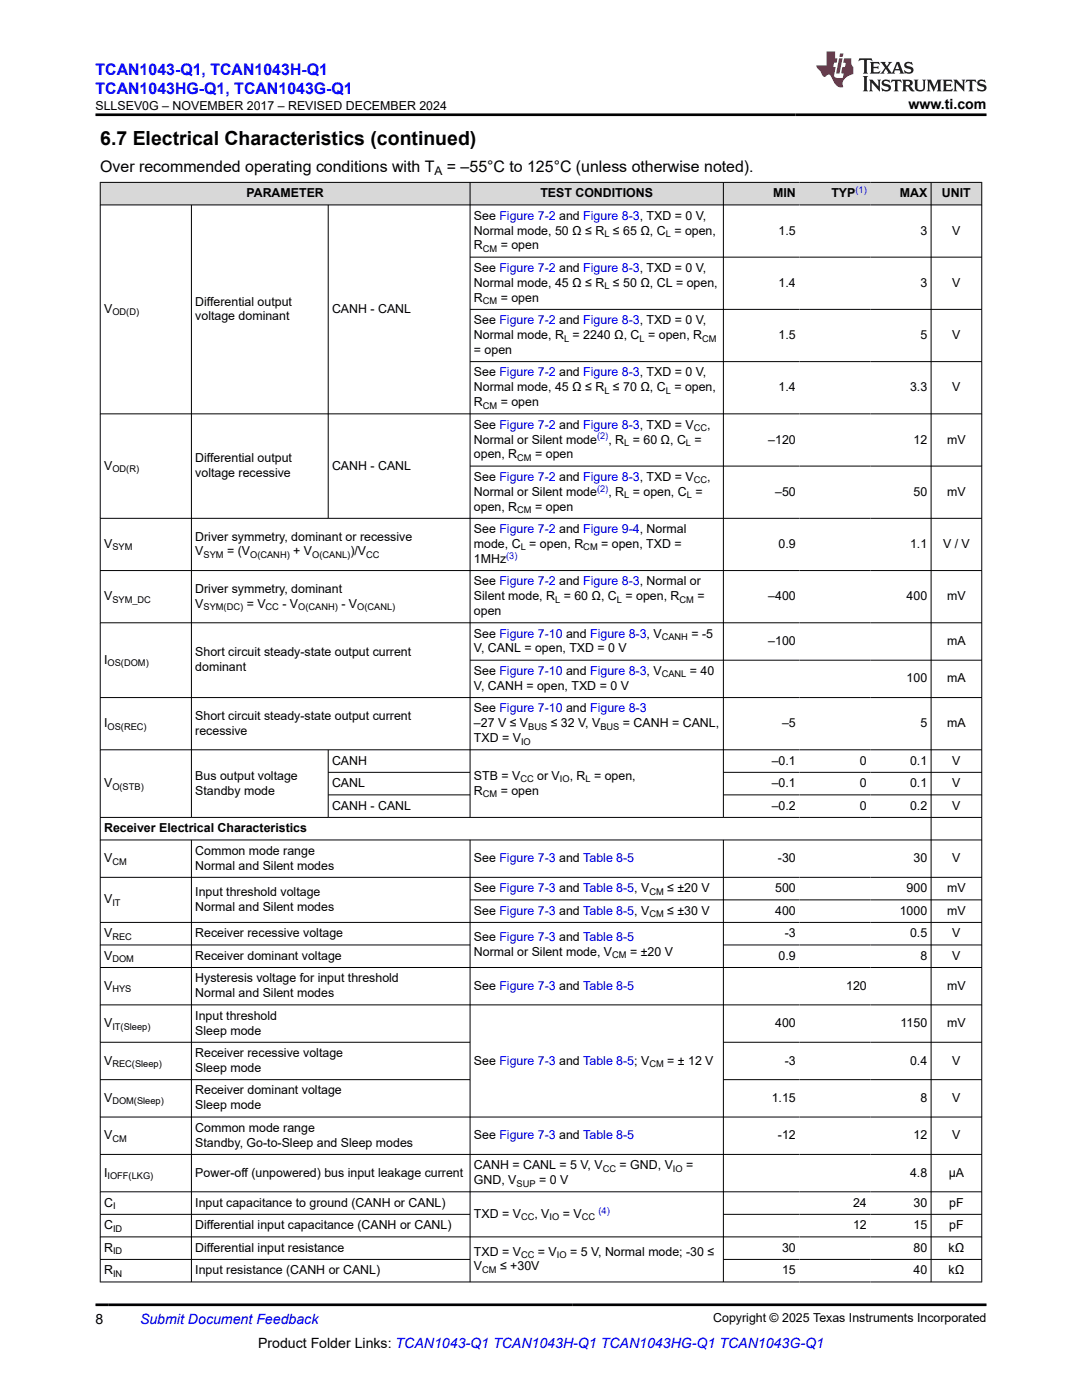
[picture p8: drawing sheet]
<svg xmlns="http://www.w3.org/2000/svg" width="216mm" height="279mm" viewBox="0 0 216 279" stroke-linecap="round" stroke-linejoin="round" font-family="sans-serif">
<defs><g id="words">
<text font-size="3.9" x="20" y="28.8">6.7 Electrical Characteristics (continued)</text>
<g font-size="3.2" fill="#00f">
<text x="19.1" y="14.9">TCAN1043-Q1, TCAN1043H-Q1</text>
<text x="19.1" y="18.7">TCAN1043HG-Q1, TCAN1043G-Q1</text>
</g>
<g font-size="3.2">
<text x="20" y="34.3">Over recommended operating conditions with T</text>
<text x="89.2" y="34.3">= –55°C to 125°C (unless otherwise noted).</text>
</g>
<g font-size="2.8">
<text x="181.3" y="21.8">www.ti.com</text>
<text x="19.1" y="264.2">8</text>
<text x="51.5" y="269">Product Folder Links: TCAN1043-Q1 TCAN1043H-Q1 TCAN1043HG-Q1 TCAN1043G-Q1</text>
</g>
<text font-size="2.8" fill="#00f" x="27.9" y="264.2">Submit Document Feedback</text>
<g font-size="2.5">
<text x="19.1" y="21.9">SLLSEV0G – NOVEMBER 2017 – REVISED DECEMBER 2024</text>
<text x="49.2" y="39.4">PARAMETER</text>
<text x="107.8" y="39.4">TEST CONDITIONS</text>
<text x="154.3" y="39.4">MIN</text>
<text x="165.9" y="39.4">TYP</text>
<text x="179.5" y="39.4">MAX</text>
<text x="188" y="39.4">UNIT</text>
<text x="94.6" y="43.9">See Figure 7-2 and Figure 8-3, TXD = 0 V,</text>
<text x="94.6" y="46.8">Normal mode, 50 Ω ≤ R ≤ 65 Ω, C = open,</text>
<text x="155.4" y="46.8">1.5</text>
<text x="183.7" y="46.8">3</text>
<text x="190" y="46.8">V</text>
<text x="94.6" y="49.8">R</text>
<text x="99.9" y="49.8">= open</text>
<text x="94.6" y="54.3">See Figure 7-2 and Figure 8-3, TXD = 0 V,</text>
<text x="94.6" y="57.2">Normal mode, 45 Ω ≤ R ≤ 50 Ω, CL = open,</text>
<text x="155.4" y="57.2">1.4</text>
<text x="183.7" y="57.2">3</text>
<text x="190" y="57.2">V</text>
<text x="20.8" y="62.5">V</text>
<text x="39" y="61">Differential output</text>
<text x="39" y="63.9">voltage dominant</text>
<text x="66.3" y="62.5">CANH - CANL</text>
<text x="94.6" y="60.2">R</text>
<text x="94.6" y="64.7">See Figure 7-2 and Figure 8-3, TXD = 0 V,</text>
<text x="99.9" y="60.2">= open</text>
<text x="94.6" y="70.6">= open</text>
<text x="94.6" y="67.7">Normal mode, R = 2240 Ω, C = open, R</text>
<text x="155.4" y="67.7">1.5</text>
<text x="183.7" y="67.7">5</text>
<text x="190" y="67.7">V</text>
<text x="94.6" y="75.1">See Figure 7-2 and Figure 8-3, TXD = 0 V,</text>
<text x="94.6" y="78.1">Normal mode, 45 Ω ≤ R ≤ 70 Ω, C = open,</text>
<text x="94.6" y="81.1">R</text>
<text x="99.9" y="81.1">= open</text>
<text x="155.4" y="78.1">1.4</text>
<text x="181.6" y="78.1">3.3</text>
<text x="190" y="78.1">V</text>
<text x="94.6" y="88.5">Normal or Silent mode</text>
<text x="94.6" y="85.6">See Figure 7-2 and Figure 8-3, TXD = V</text>
<text x="121.4" y="88.5">, R = 60 Ω, C =</text>
<text x="141.1" y="85.6">,</text>
<text x="153.3" y="88.5">–120</text>
<text x="182.3" y="88.5">12</text>
<text x="189" y="88.5">mV</text>
<text x="20.8" y="93.7">V</text>
<text x="39" y="92.2">Differential output</text>
<text x="39" y="95.2">voltage recessive</text>
<text x="66.3" y="93.7">CANH - CANL</text>
<text x="94.6" y="91.5">open, R</text>
<text x="94.6" y="96">See Figure 7-2 and Figure 8-3, TXD = V</text>
<text x="106.8" y="91.5">= open</text>
<text x="141.1" y="96">,</text>
<text x="94.6" y="98.9">Normal or Silent mode</text>
<text x="94.6" y="101.9">open, R</text>
<text x="106.8" y="101.9">= open</text>
<text x="121.4" y="98.9">, R = open, C =</text>
<text x="154.7" y="98.9">–50</text>
<text x="182.3" y="98.9">50</text>
<text x="189" y="98.9">mV</text>
<text x="39" y="107.9">Driver symmetry, dominant or recessive</text>
<text x="94.6" y="106.4">See Figure 7-2 and Figure 9-4, Normal</text>
<text x="20.8" y="109.4">V</text>
<text x="39" y="110.8">V</text>
<text x="45.3" y="110.8">= (V</text>
<text x="58.5" y="110.8">+ V</text>
<text x="69.9" y="110.8">)/V</text>
<text x="94.6" y="112.3">1MHz</text>
<text x="94.6" y="109.4">mode, C = open, R</text>
<text x="120" y="109.4">= open, TXD =</text>
<text x="155.4" y="109.4">0.9</text>
<text x="181.6" y="109.4">1.1</text>
<text x="188.2" y="109.4">V / V</text>
<text x="20.8" y="119.8">V</text>
<text x="39" y="118.3">Driver symmetry, dominant</text>
<text x="94.6" y="119.8">Silent mode, R = 60 Ω, C = open, R</text>
<text x="94.6" y="116.8">See Figure 7-2 and Figure 8-3, Normal or</text>
<text x="139.1" y="119.8">=</text>
<text x="153.3" y="119.8">–400</text>
<text x="180.9" y="119.8">400</text>
<text x="189" y="119.8">mV</text>
<text x="39" y="121.3">V</text>
<text x="49.2" y="121.3">= V</text>
<text x="56.4" y="121.3">- V</text>
<text x="68.1" y="121.3">- V</text>
<text x="94.6" y="122.8">open</text>
<text x="39" y="131">Short circuit steady-state output current</text>
<text x="94.6" y="130.2">V, CANL = open, TXD = 0 V</text>
<text x="94.6" y="127.3">See Figure 7-10 and Figure 8-3, V</text>
<text x="138" y="127.3">= -5</text>
<text x="153.3" y="128.7">–100</text>
<text x="189" y="128.7">mA</text>
<text x="20.8" y="132.5">I</text>
<text x="39" y="133.9">dominant</text>
<text x="94.6" y="137.7">V, CANH = open, TXD = 0 V</text>
<text x="94.6" y="134.7">See Figure 7-10 and Figure 8-3, V</text>
<text x="137.7" y="134.7">= 40</text>
<text x="180.9" y="136.2">100</text>
<text x="189" y="136.2">mA</text>
<text x="39" y="143.7">Short circuit steady-state output current</text>
<text x="94.6" y="142.2">See Figure 7-10 and Figure 8-3</text>
<text x="20.8" y="145.1">I</text>
<text x="39" y="146.6">recessive</text>
<text x="94.6" y="148.1">TXD = V</text>
<text x="94.6" y="145.1">–27 V ≤ V</text>
<text x="109.9" y="145.1">≤ 32 V, V</text>
<text x="124.3" y="145.1">= CANH = CANL,</text>
<text x="156.1" y="145.1">–5</text>
<text x="183.7" y="145.1">5</text>
<text x="189" y="145.1">mA</text>
<text x="39" y="155.6">Bus output voltage</text>
<text x="66.3" y="152.6">CANH</text>
<text x="94.6" y="155.6">STB = V</text>
<text x="107.2" y="155.6">or V</text>
<text x="113.7" y="155.6">, R = open,</text>
<text x="154" y="152.6">–0.1</text>
<text x="171.6" y="152.6">0</text>
<text x="181.6" y="152.6">0.1</text>
<text x="190" y="152.6">V</text>
<text x="20.8" y="157.1">V</text>
<text x="39" y="158.6">Standby mode</text>
<text x="66.3" y="157.1">CANL</text>
<text x="66.3" y="161.6">CANH - CANL</text>
<text x="94.6" y="158.6">R</text>
<text x="99.9" y="158.6">= open</text>
<text x="154" y="157.1">–0.1</text>
<text x="154" y="161.6">–0.2</text>
<text x="171.6" y="157.1">0</text>
<text x="171.6" y="161.6">0</text>
<text x="181.6" y="157.1">0.1</text>
<text x="181.6" y="161.6">0.2</text>
<text x="190" y="157.1">V</text>
<text x="190" y="161.6">V</text>
<text x="20.8" y="166.1">Receiver Electrical Characteristics</text>
<text x="20.8" y="172.1">V</text>
<text x="39" y="170.6">Common mode range</text>
<text x="39" y="173.6">Normal and Silent modes</text>
<text x="94.6" y="172.1">See Figure 7-3 and Table 8-5</text>
<text x="155.2" y="172.1">-30</text>
<text x="182.3" y="172.1">30</text>
<text x="190" y="172.1">V</text>
<text x="39" y="178.8">Input threshold voltage</text>
<text x="94.6" y="178.1">See Figure 7-3 and Table 8-5, V</text>
<text x="133.1" y="178.1">≤ ±20 V</text>
<text x="154.7" y="178.1">500</text>
<text x="180.9" y="178.1">900</text>
<text x="189" y="178.1">mV</text>
<text x="20.8" y="180.3">V</text>
<text x="39" y="181.8">Normal and Silent modes</text>
<text x="94.6" y="182.6">See Figure 7-3 and Table 8-5, V</text>
<text x="133.1" y="182.6">≤ ±30 V</text>
<text x="154.7" y="182.6">400</text>
<text x="179.5" y="182.6">1000</text>
<text x="189" y="182.6">mV</text>
<text x="20.8" y="187">V</text>
<text x="20.8" y="191.5">V</text>
<text x="39" y="187">Receiver recessive voltage</text>
<text x="39" y="191.5">Receiver dominant voltage</text>
<text x="94.6" y="187.8">See Figure 7-3 and Table 8-5</text>
<text x="94.6" y="190.8">Normal or Silent mode, V</text>
<text x="125.7" y="190.8">= ±20 V</text>
<text x="155.4" y="191.5">0.9</text>
<text x="156.6" y="187">-3</text>
<text x="181.6" y="187">0.5</text>
<text x="183.7" y="191.5">8</text>
<text x="190" y="187">V</text>
<text x="190" y="191.5">V</text>
<text x="20.8" y="197.5">V</text>
<text x="39" y="196">Hysteresis voltage for input threshold</text>
<text x="94.6" y="197.5">See Figure 7-3 and Table 8-5</text>
<text x="168.8" y="197.5">120</text>
<text x="189" y="197.5">mV</text>
<text x="39" y="199">Normal and Silent modes</text>
<text x="39" y="203.5">Input threshold</text>
<text x="20.8" y="205">V</text>
<text x="39" y="206.5">Sleep mode</text>
<text x="154.7" y="205">400</text>
<text x="179.7" y="205">1150</text>
<text x="189" y="205">mV</text>
<text x="20.8" y="212.4">V</text>
<text x="39" y="211">Receiver recessive voltage</text>
<text x="39" y="213.9">Sleep mode</text>
<text x="94.6" y="212.4">See Figure 7-3 and Table 8-5; V</text>
<text x="133.1" y="212.4">= ± 12 V</text>
<text x="156.6" y="212.4">-3</text>
<text x="181.6" y="212.4">0.4</text>
<text x="190" y="212.4">V</text>
<text x="20.8" y="219.9">V</text>
<text x="39" y="218.4">Receiver dominant voltage</text>
<text x="39" y="221.4">Sleep mode</text>
<text x="154" y="219.9">1.15</text>
<text x="183.7" y="219.9">8</text>
<text x="190" y="219.9">V</text>
<text x="20.8" y="227.4">V</text>
<text x="39" y="225.9">Common mode range</text>
<text x="94.6" y="227.4">See Figure 7-3 and Table 8-5</text>
<text x="155.2" y="227.4">-12</text>
<text x="182.3" y="227.4">12</text>
<text x="190" y="227.4">V</text>
<text x="39" y="228.9">Standby, Go-to-Sleep and Sleep modes</text>
<text x="94.6" y="233.4">CANH = CANL = 5 V, V</text>
<text x="123.6" y="233.4">= GND, V</text>
<text x="136.9" y="233.4">=</text>
<text x="20.8" y="234.8">I</text>
<text x="39" y="234.8">Power-off (unpowered) bus input leakage current</text>
<text x="94.6" y="236.3">GND, V</text>
<text x="107.6" y="236.3">= 0 V</text>
<text x="181.6" y="234.8">4.8</text>
<text x="189.3" y="234.8">µA</text>
<text x="20.8" y="240.8">C</text>
<text x="20.8" y="245.3">C</text>
<text x="39" y="240.8">Input capacitance to ground (CANH or CANL)</text>
<text x="39" y="245.3">Differential input capacitance (CANH or CANL)</text>
<text x="94.6" y="243.1">TXD = V</text>
<text x="106.6" y="243.1">, V</text>
<text x="112.3" y="243.1">= V</text>
<text x="170.2" y="240.8">24</text>
<text x="170.2" y="245.3">12</text>
<text x="182.3" y="240.8">30</text>
<text x="182.3" y="245.3">15</text>
<text x="189.4" y="240.8">pF</text>
<text x="189.4" y="245.3">pF</text>
<text x="20.8" y="249.8">R</text>
<text x="39" y="249.8">Differential input resistance</text>
<text x="94.6" y="250.6">TXD = V</text>
<text x="107.3" y="250.6">= V</text>
<text x="113.7" y="250.6">= 5 V, Normal mode; -30 ≤</text>
<text x="156.1" y="249.8">30</text>
<text x="182.3" y="249.8">80</text>
<text x="189.3" y="249.8">kΩ</text>
<text x="20.8" y="254.3">R</text>
<text x="39" y="254.3">Input resistance (CANH or CANL)</text>
<text x="94.6" y="253.5">V</text>
<text x="99.8" y="253.5">≤ +30V</text>
<text x="156.1" y="254.3">15</text>
<text x="182.3" y="254.3">40</text>
<text x="189.3" y="254.3">kΩ</text>
<text x="142.3" y="263.9">Copyright © 2025 Texas Instruments Incorporated</text>
</g>
<text font-size="2.4" x="86.7" y="34.9">A</text>
<g font-size="1.9" fill="#00f">
<text x="170.7" y="38.5">(1)</text>
<text x="119.1" y="87.7">(2)</text>
<text x="119.1" y="98.1">(2)</text>
<text x="101" y="111.5">(3)</text>
<text x="119.4" y="242.2">(4)</text>
</g>
<g font-size="1.9">
<text x="120.6" y="47.3">L</text>
<text x="132.8" y="47.3">L</text>
<text x="96.3" y="50.3">CM</text>
<text x="120.6" y="57.7">L</text>
<text x="22.4" y="63">OD(D)</text>
<text x="96.3" y="60.7">CM</text>
<text x="112.5" y="68.2">L</text>
<text x="127.6" y="68.2">L</text>
<text x="140.1" y="68.2">CM</text>
<text x="96.3" y="81.6">CM</text>
<text x="120.6" y="78.6">L</text>
<text x="132.8" y="78.6">L</text>
<text x="124.5" y="89">L</text>
<text x="136.9" y="89">L</text>
<text x="138.4" y="86">CC</text>
<text x="22.4" y="94.2">OD(R)</text>
<text x="103.2" y="92">CM</text>
<text x="124.5" y="99.4">L</text>
<text x="137" y="99.4">L</text>
<text x="138.4" y="96.5">CC</text>
<text x="103.2" y="102.4">CM</text>
<text x="22.4" y="109.9">SYM</text>
<text x="40.6" y="111.3">SYM</text>
<text x="49.9" y="111.3">O(CANH)</text>
<text x="62.3" y="111.3">O(CANL)</text>
<text x="73.1" y="111.3">CC</text>
<text x="103.9" y="109.9">L</text>
<text x="116.4" y="109.9">CM</text>
<text x="22.4" y="120.3">SYM_DC</text>
<text x="40.6" y="121.8">SYM(DC)</text>
<text x="53" y="121.8">CC</text>
<text x="59.5" y="121.8">O(CANH)</text>
<text x="71.3" y="121.8">O(CANL)</text>
<text x="110.8" y="120.3">L</text>
<text x="123.1" y="120.3">L</text>
<text x="135.6" y="120.3">CM</text>
<text x="132" y="127.7">CANH</text>
<text x="21.5" y="133">OS(DOM)</text>
<text x="132" y="135.2">CANL</text>
<text x="21.5" y="145.6">OS(REC)</text>
<text x="104" y="148.6">IO</text>
<text x="105.4" y="145.6">BUS</text>
<text x="119.8" y="145.6">BUS</text>
<text x="22.4" y="157.6">O(STB)</text>
<text x="96.3" y="159.1">CM</text>
<text x="103.8" y="156.1">CC</text>
<text x="111.7" y="156.1">IO</text>
<text x="116.8" y="156.1">L</text>
<text x="22.4" y="172.6">CM</text>
<text x="129.6" y="178.5">CM</text>
<text x="22.4" y="180.8">IT</text>
<text x="129.6" y="183">CM</text>
<text x="22.4" y="187.5">REC</text>
<text x="122.2" y="191.3">CM</text>
<text x="22.4" y="192">DOM</text>
<text x="22.4" y="198">HYS</text>
<text x="22.4" y="205.5">IT(Sleep)</text>
<text x="22.4" y="212.9">REC(Sleep)</text>
<text x="129.6" y="212.9">CM</text>
<text x="22.4" y="220.4">DOM(Sleep)</text>
<text x="22.4" y="227.9">CM</text>
<text x="120.3" y="233.8">CC</text>
<text x="134.3" y="233.8">IO</text>
<text x="21.5" y="235.3">IOFF(LKG)</text>
<text x="103.1" y="236.8">SUP</text>
<text x="22.6" y="241.3">I</text>
<text x="22.6" y="245.8">ID</text>
<text x="104" y="243.6">CC</text>
<text x="109.7" y="243.6">IO</text>
<text x="116.1" y="243.6">CC</text>
<text x="22.6" y="250.3">ID</text>
<text x="104" y="251.1">CC</text>
<text x="111.1" y="251.1">IO</text>
<text x="22.6" y="254.8">IN</text>
<text x="96.2" y="254">CM</text>
</g>
</g></defs>
<g fill="#d8d8d8">
<path d="M20 36.4h175.9v4.5h-175.9z" fill-rule="evenodd"/>
<path d="M20.1 36.5h73.6v4.3h-73.6z" fill-rule="evenodd"/>
<path d="M93.9 36.5h50.4v4.3h-50.4z" fill-rule="evenodd"/>
<path d="M144.4 36.5h15.1v4.3h-15.1z" fill-rule="evenodd"/>
<path d="M159.5 36.5h14.2v4.3h-14.2z" fill-rule="evenodd"/>
<path d="M173.7 36.5h12v4.3h-12z" fill-rule="evenodd"/>
<path d="M185.9 36.5h9.9v4.3h-9.9z" fill-rule="evenodd"/>
</g>
<g fill="none" stroke="#000" stroke-width=".2">
<path d="M19.9 36.4h176.1M20 36.3v219.6M93.8 36.3v126.9M144.3 36.3v126.9M185.8 36.3v219.6M195.9 36.3v219.6M19.9 40.9h176.1M38.2 40.9v122.3M65.5 40.9v62.6M93.8 51.3h102.2M93.8 61.7h102.2M93.8 72.2h102.2"/>
<path d="M19.9 82.6h176.1M93.8 93h102.2M19.9 113.9h176.1M196 103.4h-176.1M19.9 124.3h176.1M93.8 131.8h102.2M196 139.2h-176.1M19.9 149.6h176.1M65.5 149.6v13.6M65.5 154.1h28.4M65.5 158.6h28.4M144.3 154.1h51.7"/>
<path d="M144.3 158.6h51.7M19.9 163.1h176.1M19.9 167.6h176.1M19.9 175.1h176.1M38.2 167.6v88.3M93.8 167.6v88.3M93.8 179.6h102.2M144.3 167.6v88.3M19.9 188.6h74M19.9 193.1h176.1M144.3 188.6h51.7M196 184.1h-176.1"/>
<path d="M19.9 200.5h176.1M19.9 208h74M19.9 215.5h74M144.3 208h51.7M144.3 215.5h51.7M19.9 222.9h176.1M19.9 230.4h176.1M19.9 237.9h176.1M19.9 242.3h74M19.9 246.8h176.1M19.9 251.3h74M19.9 255.8h176.1"/>
<path d="M144.3 242.3h51.7M144.3 251.3h51.7"/>
</g>
<path d="M171.5 11.6l-.2 .6 .5-.2h.6v.1v2.2l-.2 .4h1l-.2-.4v-2.2v-.1h.5l.6 .2-.2-.6zM173.6 12.4l.2 .3v1.6l-.2 .4h1.9l.1-.6a1.08 1.08 0 0 1-1.3 .2v-.7h.6l.4 .2v-.7l-.4 .2h-.6v-.5l.2-.2a1 1 0 0 1 1 .3l-.1-.5zM175.7 12.4l.9 1.1-1 1.2h.9l-.2-.2 .5-.8 .4 .8-.2 .2h1.6l-.2-.2 .2-.5h.9l.1 .5-.1 .2h.9l-.2-.4-.8-1.9h-.5l-.9 2.1-.9-1.1 .9-1h-.8l.2 .2-.4 .6-.4-.6 .2-.2zM179 12.8l.4 1h-.7zM180.7 12.5a.65 .65 0 0 0-.2 .7 .65 .65 0 0 0 .6 .5l.6 .1 .1 .3a.79 .79 0 0 1-.7 .4 .79 .79 0 0 1-.7-.5l.1 .7 .2-.1a.93 .93 0 0 0 1.1 0 .93 .93 0 0 0 .4-.9 1.46 1.46 0 0 0-1.2-.6l-.1-.3a1.09 1.09 0 0 1 1.2 .2l-.2-.6-.1 .1-.5-.2zM172.2 15.2l.2 .4v2.2l-.2 .4h1l-.2-.4v-2.2l.2-.4zM173.4 15.9l.2 .4v1.5l-.2 .4h.8l-.3-.4 .1-1.3 1.6 1.8v-2l.2-.4h-.7l.1 .2 .1 1.1-1.2-1.3zM176.2 16a.65 .65 0 0 0-.2 .8 .65 .65 0 0 0 .6 .4l.6 .2 .1 .2a.79 .79 0 0 1-.7 .4 .79 .79 0 0 1-.7-.5l.1 .7 .2-.1a.93 .93 0 0 0 1.1 .1 .93 .93 0 0 0 .4-1 1.46 1.46 0 0 0-1.2-.5l-.1-.4a1.09 1.09 0 0 1 1.2 .2l-.1-.6-.2 .1-.5-.1zM177.9 15.9l-.1 .6a.63 .63 0 0 1 .8-.3v1.6l-.3 .4h1l-.2-.4v-1.6a.66 .66 0 0 1 .8 .3l-.1-.6zM180 15.9l.2 .4v1.5l-.2 .4h1l-.2-.2-.1-.7h.5l.1 .2a.79 .79 0 0 0 1.2 .6l-1-.9a.61 .61 0 0 0 .6-.6 .61 .61 0 0 0-.5-.7zM180.8 16.2h.1a.47 .47 0 0 1 .5 .1 .47 .47 0 0 1 .1 .5l-.1 .1-.7 .1zM182.3 15.9l.2 .2a2.27 2.27 0 0 0 .4 2 1.04 1.04 0 0 0 1.7-.7v-1.3l.2-.2h-.8l.2 .4v1.1a.6 .6 0 0 1-.6 .6 .6 .6 0 0 1-.6-.6v-1.1l.3-.4zM184.9 15.9l.2 .4v1.5l-.2 .4h.8l-.3-.4v-1.4l.9 1.9 .9-1.9v1.4l-.3 .4h1l-.2-.4v-1.5l.2-.4h-.8l-.7 1.5-.6-1.5zM188.1 15.9l.2 .4v1.5l-.2 .4h1.9l.1-.6a1.09 1.09 0 0 1-1.3 .2v-.7h.6l.4 .2v-.6l-.4 .2h-.6v-.6l.2-.1a1.01 1.01 0 0 1 1 .3l-.1-.6zM190.2 15.9l.3 .4v1.5l-.3 .4h.8l-.2-.4v-1.3l1.6 1.8v-2l.2-.4h-.7l.2 .2v1.1l-1.2-1.3zM192.8 15.9l-.1 .6a.63 .63 0 0 1 .8-.3v1.6l-.3 .4h1l-.2-.4v-1.6a.66 .66 0 0 1 .8 .3l-.1-.6zM195.2 16a.65 .65 0 0 0-.2 .8 .65 .65 0 0 0 .6 .4l.6 .2 .2 .2a.79 .79 0 0 1-.7 .4 .79 .79 0 0 1-.7-.5l.1 .7 .2-.1a.93 .93 0 0 0 1 .1 .93 .93 0 0 0 .5-1 1.46 1.46 0 0 0-1.3-.5v-.4a1.09 1.09 0 0 1 1.2 .2l-.2-.6-.2 .1-.5-.1z" fill="#231f20"/>
<path d="M164.9 10.3v2.7h-2l.1 .4 .8 1a.95 .95 0 0 0 1 .9 .59 .59 0 0 1 .5-.4 .59 .59 0 0 1 .5 .3l.4 .8a1.59 1.59 0 0 0 2.1 1.4 1.61 1.61 0 0 1 1-2.3l1-.3-.1-1.5a1.59 1.59 0 0 1-.3-1.7h-1.5l-.2 .9h.6l-.2 .9h-.5l-.2 .9v.3l.4 .1-.1 .9h-.7a.73 .73 0 0 1-1-.7l.3-1.5h-.5l.1-.9h.5l.2-.9h-.5v-1.3zM167.4 11.6l-.6 3.1h.7l.6-3.1zM167.6 10.7l-.1 .6h.7l.1-.6z" fill="#ed1c24"/>
<path d="M19.1 22.9h177.8M19.1 260.4h177.8" fill="none" stroke="#000" stroke-width=".53"/>
<use href="#words"/>
</svg>
